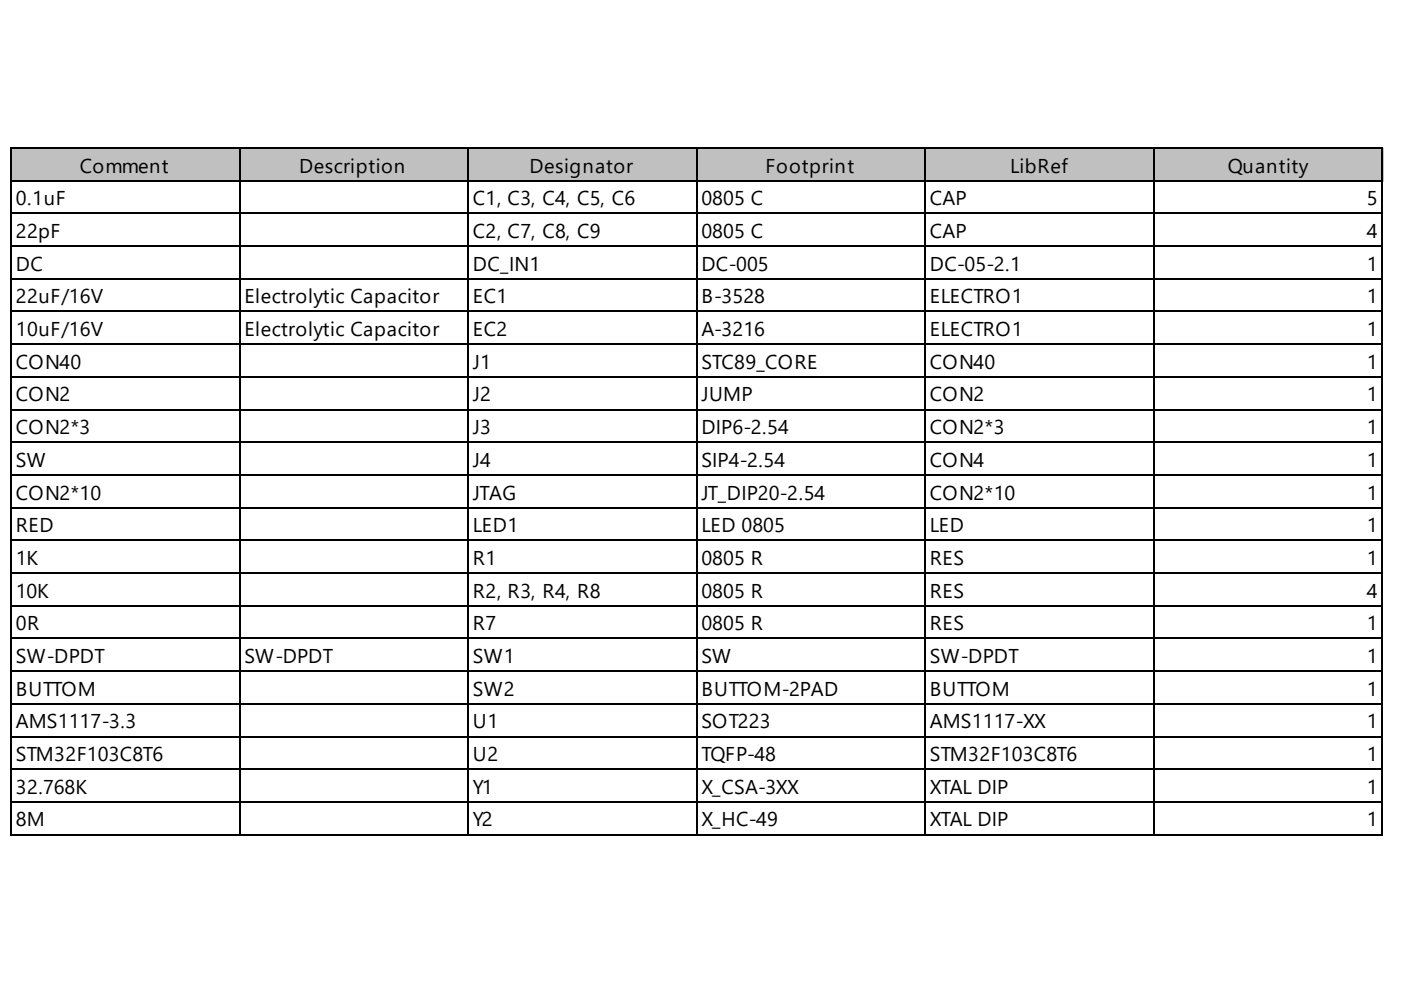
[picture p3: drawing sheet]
<svg xmlns="http://www.w3.org/2000/svg" width="297mm" height="210mm" viewBox="0 0 297 210" stroke-linecap="round" stroke-linejoin="round" font-family="sans-serif">
<defs><g id="words">
<g font-size="4.2">
<text x="16.9" y="36.6">Comment</text>
<text x="63.4" y="36.6">Description</text>
<text x="112.3" y="36.6">Designator</text>
<text x="162.3" y="36.6">Footprint</text>
<text x="214.2" y="36.6">LibRef</text>
<text x="260.3" y="36.6">Quantity</text>
<text x="3.4" y="43.5">0.1uF</text>
<text x="100.3" y="43.5">C1, C3, C4, C5, C6</text>
<text x="148.7" y="43.5">0805 C</text>
<text x="197.2" y="43.5">CAP</text>
<text x="289.8" y="43.5">5</text>
<text x="3.4" y="50.4">22pF</text>
<text x="100.3" y="50.4">C2, C7, C8, C9</text>
<text x="148.7" y="50.4">0805 C</text>
<text x="197.2" y="50.4">CAP</text>
<text x="289.8" y="50.4">4</text>
<text x="3.4" y="57.4">DC</text>
<text x="100.3" y="57.4">DC_IN1</text>
<text x="148.7" y="57.4">DC-005</text>
<text x="197.2" y="57.4">DC-05-2.1</text>
<text x="289.8" y="57.4">1</text>
<text x="3.4" y="64.3">22uF/16V</text>
<text x="51.8" y="64.3">Electrolytic Capacitor</text>
<text x="100.3" y="64.3">EC1</text>
<text x="148.7" y="64.3">B-3528</text>
<text x="197.2" y="64.3">ELECTRO1</text>
<text x="289.8" y="64.3">1</text>
<text x="3.4" y="71.2">10uF/16V</text>
<text x="51.8" y="71.2">Electrolytic Capacitor</text>
<text x="100.3" y="71.2">EC2</text>
<text x="148.7" y="71.2">A-3216</text>
<text x="197.2" y="71.2">ELECTRO1</text>
<text x="289.8" y="71.2">1</text>
<text x="3.4" y="78.2">CON40</text>
<text x="100.3" y="78.2">J1</text>
<text x="148.7" y="78.2">STC89_CORE</text>
<text x="197.2" y="78.2">CON40</text>
<text x="289.8" y="78.2">1</text>
<text x="3.4" y="85.1">CON2</text>
<text x="100.3" y="85.1">J2</text>
<text x="148.7" y="85.1">JUMP</text>
<text x="197.2" y="85.1">CON2</text>
<text x="289.8" y="85.1">1</text>
<text x="3.4" y="92">CON2*3</text>
<text x="100.3" y="92">J3</text>
<text x="148.7" y="92">DIP6-2.54</text>
<text x="197.2" y="92">CON2*3</text>
<text x="289.8" y="92">1</text>
<text x="3.4" y="99">SW</text>
<text x="100.3" y="99">J4</text>
<text x="148.7" y="99">SIP4-2.54</text>
<text x="197.2" y="99">CON4</text>
<text x="289.8" y="99">1</text>
<text x="3.4" y="105.9">CON2*10</text>
<text x="100.3" y="105.9">JTAG</text>
<text x="148.7" y="105.9">JT_DIP20-2.54</text>
<text x="197.2" y="105.9">CON2*10</text>
<text x="289.8" y="105.9">1</text>
<text x="3.4" y="112.8">RED</text>
<text x="100.3" y="112.8">LED1</text>
<text x="148.7" y="112.8">LED 0805</text>
<text x="197.2" y="112.8">LED</text>
<text x="289.8" y="112.8">1</text>
<text x="3.4" y="119.8">1K</text>
<text x="100.3" y="119.8">R1</text>
<text x="148.7" y="119.8">0805 R</text>
<text x="197.2" y="119.8">RES</text>
<text x="289.8" y="119.8">1</text>
<text x="3.4" y="126.7">10K</text>
<text x="100.3" y="126.7">R2, R3, R4, R8</text>
<text x="148.7" y="126.7">0805 R</text>
<text x="197.2" y="126.7">RES</text>
<text x="289.8" y="126.7">4</text>
<text x="3.4" y="133.6">0R</text>
<text x="100.3" y="133.6">R7</text>
<text x="148.7" y="133.6">0805 R</text>
<text x="197.2" y="133.6">RES</text>
<text x="289.8" y="133.6">1</text>
<text x="3.4" y="140.6">SW-DPDT</text>
<text x="51.8" y="140.6">SW-DPDT</text>
<text x="100.3" y="140.6">SW1</text>
<text x="148.7" y="140.6">SW</text>
<text x="197.2" y="140.6">SW-DPDT</text>
<text x="289.8" y="140.6">1</text>
<text x="3.4" y="147.5">BUTTOM</text>
<text x="100.3" y="147.5">SW2</text>
<text x="148.7" y="147.5">BUTTOM-2PAD</text>
<text x="197.2" y="147.5">BUTTOM</text>
<text x="289.8" y="147.5">1</text>
<text x="3.4" y="154.4">AMS1117-3.3</text>
<text x="100.3" y="154.4">U1</text>
<text x="148.7" y="154.4">SOT223</text>
<text x="197.2" y="154.4">AMS1117-XX</text>
<text x="289.8" y="154.4">1</text>
<text x="3.4" y="161.4">STM32F103C8T6</text>
<text x="100.3" y="161.4">U2</text>
<text x="148.7" y="161.4">TQFP-48</text>
<text x="197.2" y="161.4">STM32F103C8T6</text>
<text x="289.8" y="161.4">1</text>
<text x="3.4" y="168.3">32.768K</text>
<text x="100.3" y="168.3">Y1</text>
<text x="148.7" y="168.3">X_CSA-3XX</text>
<text x="197.2" y="168.3">XTAL DIP</text>
<text x="289.8" y="168.3">1</text>
<text x="3.4" y="175.2">8M</text>
<text x="100.3" y="175.2">Y2</text>
<text x="148.7" y="175.2">X_HC-49</text>
<text x="197.2" y="175.2">XTAL DIP</text>
<text x="289.8" y="175.2">1</text>
</g>
</g></defs>
<g fill="#c0c0c0">
<path d="M2.5 31.5h48.5v7h-48.5z" fill-rule="evenodd"/>
<path d="M50.6 31.5h48.9v7h-48.9z" fill-rule="evenodd"/>
<path d="M99.1 31.5h48.8v7h-48.8z" fill-rule="evenodd"/>
<path d="M147.5 31.5h48.9v7h-48.9z" fill-rule="evenodd"/>
<path d="M196 31.5h48.8v7h-48.8z" fill-rule="evenodd"/>
<path d="M244.4 31.5h48.9v7h-48.9z" fill-rule="evenodd"/>
</g>
<g fill="none" stroke="#000" stroke-width=".39">
<path d="M2.2 31.4h291.1M2.2 38.3h291.1M2.4 31.2v146M50.8 31.2v146M99.3 31.2v146M147.7 31.2v146M196.2 31.2v146M244.6 31.2v146M293.1 31.2v146M2.2 45.2h291.1M2.2 52.2h291.1M2.2 59.1h291.1"/>
<path d="M2.2 66h291.1M2.2 73h291.1M2.2 79.9h291.1M2.2 86.8h291.1M2.2 93.8h291.1M2.2 100.7h291.1M2.2 107.6h291.1M2.2 114.6h291.1M2.2 121.5h291.1M2.2 128.4h291.1M2.2 135.4h291.1M2.2 142.3h291.1"/>
<path d="M2.2 149.2h291.1M2.2 156.2h291.1M2.2 163.1h291.1M2.2 170h291.1M2.2 177h291.1"/>
</g>
<use href="#words"/>
</svg>
